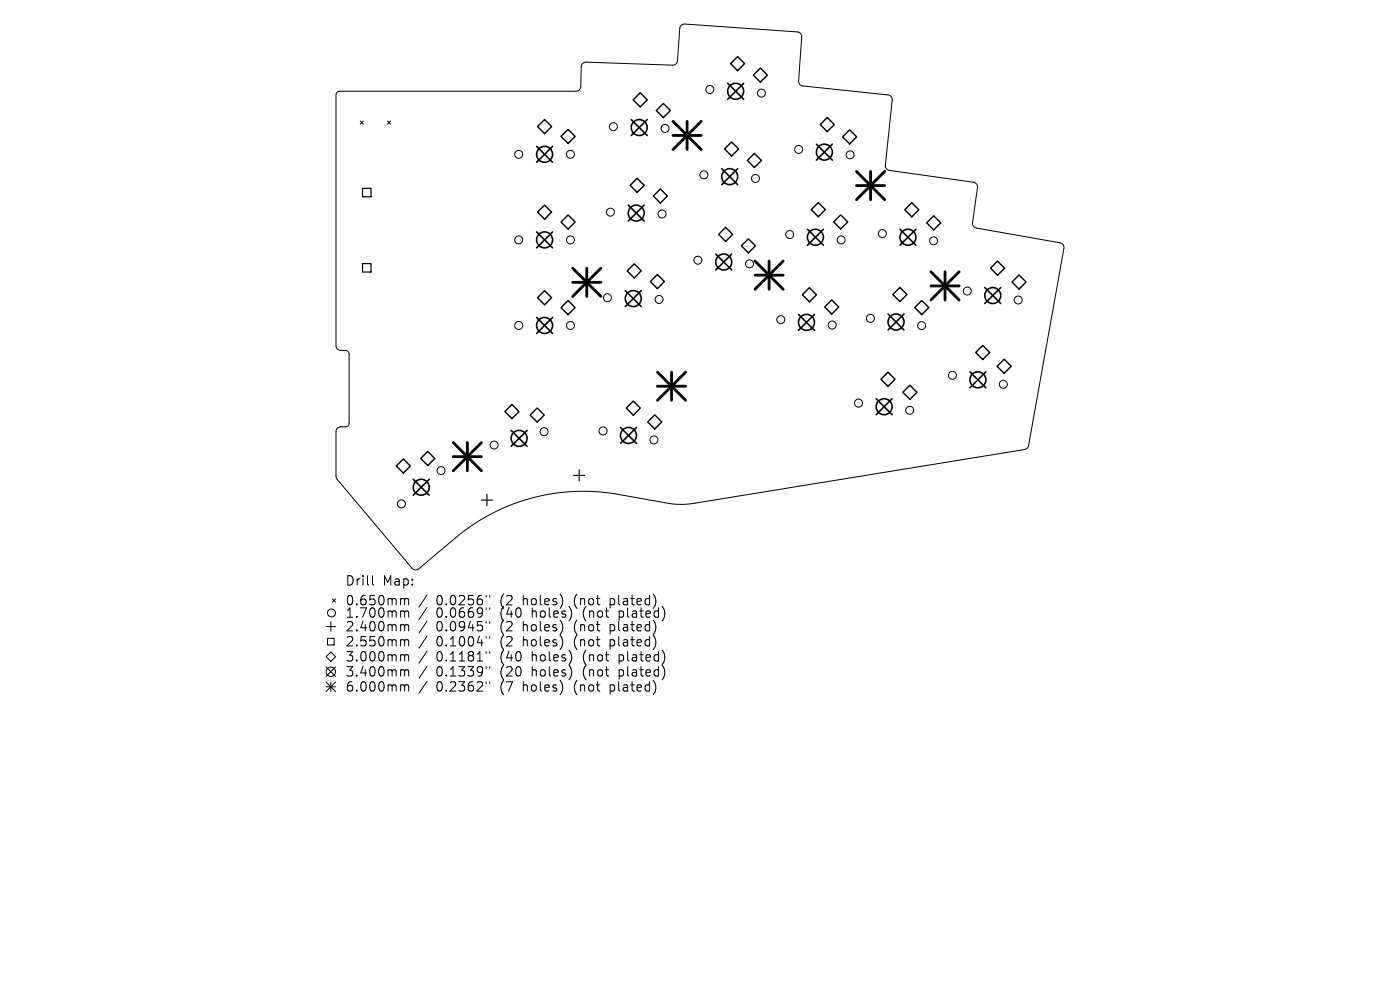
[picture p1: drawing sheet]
<svg xmlns="http://www.w3.org/2000/svg" width="297mm" height="210mm" viewBox="0 0 297 210" stroke-linecap="round" stroke-linejoin="round" font-family="sans-serif">
<defs><g id="words">
<g font-size="2.8">
<text x="73.2" y="124.5">Drill</text>
<text x="81.2" y="124.5">Map:</text>
<text x="73.2" y="128.7">0.650mm</text>
<text x="73.2" y="131.3">1.700mm</text>
<text x="92.6" y="128.7">0.0256&quot;</text>
<text x="92.6" y="131.3">0.0669&quot;</text>
<text x="106.3" y="128.7">(2</text>
<text x="106.3" y="131.3">(40</text>
<text x="111.2" y="128.7">holes)</text>
<text x="113.1" y="131.3">holes)</text>
<text x="122.2" y="128.7">(not</text>
<text x="124.1" y="131.3">(not</text>
<text x="130" y="128.7">plated)</text>
<text x="131.9" y="131.3">plated)</text>
<text x="73.2" y="134.2">2.400mm</text>
<text x="73.2" y="137.4">2.550mm</text>
<text x="92.6" y="134.2">0.0945&quot;</text>
<text x="92.6" y="137.4">0.1004&quot;</text>
<text x="106.3" y="134.2">(2</text>
<text x="106.3" y="137.4">(2</text>
<text x="111.2" y="134.2">holes)</text>
<text x="111.2" y="137.4">holes)</text>
<text x="122.2" y="134.2">(not</text>
<text x="122.2" y="137.4">(not</text>
<text x="130" y="134.2">plated)</text>
<text x="130" y="137.4">plated)</text>
<text x="73.2" y="140.6">3.000mm</text>
<text x="73.2" y="143.8">3.400mm</text>
<text x="92.6" y="140.6">0.1181&quot;</text>
<text x="92.6" y="143.8">0.1339&quot;</text>
<text x="106.3" y="140.6">(40</text>
<text x="106.3" y="143.8">(20</text>
<text x="113.1" y="140.6">holes)</text>
<text x="113.1" y="143.8">holes)</text>
<text x="124.1" y="140.6">(not</text>
<text x="124.1" y="143.8">(not</text>
<text x="131.9" y="140.6">plated)</text>
<text x="131.9" y="143.8">plated)</text>
<text x="73.2" y="147">6.000mm</text>
<text x="92.6" y="147">0.2362&quot;</text>
<text x="106.3" y="147">(7</text>
<text x="111.2" y="147">holes)</text>
<text x="122.2" y="147">(not</text>
<text x="130" y="147">plated)</text>
</g>
</g></defs>
<g fill="none" stroke="#000" stroke-width=".21">
<path d="M71.5 19.6l.5-.2h50.2a1.01 1.01 0 0 0 1-1.1l.1-4.2a1 1 0 0 1 1-.9l18.4 .6a1 1 0 0 0 1-.9l.5-6.9a1 1 0 0 1 1.1-.9l23.8 1.7a1 1 0 0 1 1 1l-.7 9.4a1 1 0 0 0 .9 1l18.1 1.9a1 1 0 0 1 .9 1.1l-1.5 13.9a1 1 0 0 0 .9 1l17.8 2.6a1 1 0 0 1 .9 1.1l-1.1 7.5a1 1 0 0 0 .8 1.1l17.8 3.1a1 1 0 0 1 .8 1.2l-7.5 41.8-.4 .7-71.3 11.7-2.4 .1-1.6-.1-12.1-2.2a42.1 42.1 0 0 0-33.8 9.4l-7.8 6.6a1 1 0 0 1-1.4-.2l-16-19-.1-.6v-9.3a1.01 1.01 0 0 1 1-1.1h1.3l.4-.4 .1-.3v-14.8l-.2-.4-.4-.2-1.2-.1a1.01 1.01 0 0 1-1-1v-53.2zM76.4 25.7l.7 .6M77.1 25.7l-.7 .6M82.2 25.7l.6 .6M82.8 25.7l-.6 .6M69.2 132.9h2M69.5 135.4h1.4v1.4h-1.4zM70.2 138.3l1 1-1 1-1-1zM70.2 131.9v2M70.5 127.1l.7 .6M71.2 127.1l-.7 .6M79 122.1v1.7l.3 .3"/>
<path d="M85.3 127l.4 .1 .1 .2M85.3 129.6h.3l.2 .3M85.3 132.5l.4 .1 .1 .2M85.3 135.7h.3l.2 .3M85.3 138.9h.3l.2 .3M85.8 139.2l.3-.3 .5 .1 .1 1.2M85.8 127.3l.3-.3 .5 .1 .1 1.2M85.8 127.3v1M85.8 129.9v1M85.8 132.8v1M85.8 136v1M85.8 139.2v1"/>
<path d="M85.8 129.9l.3-.3 .5 .1 .1 1.2M85.8 132.8l.3-.3 .5 .1 .1 1.2M85.8 136l.3-.3 .5 .1 .1 1.2M90.6 126.2l-1.7 2.6M90.6 128.8l-1.7 2.6M90.6 131.7l-1.7 2.6M90.6 134.9l-1.7 2.6M90.6 138.1l-1.7 2.6M103.1 126.3v.4M103.1 128.9v.4M103.1 131.8v.4M103.1 135v.4"/>
<path d="M103.1 138.2v.4M103.9 126.3v.4M103.9 128.9v.4M103.9 131.8v.4M103.9 135v.4M103.9 138.2v.4M69.2 141.5l2 2M69.2 144.7l2 2M69.2 145.7h2M70.2 144.7v2M71.2 141.5l-2 2M71.2 144.7l-2 2"/>
<path d="M85.3 142.1l.4 .1 .1 .2M85.3 145.3l.4 .1 .1 .2M85.8 142.4v1M85.8 145.6v1M85.8 142.4l.3-.3 .5 .1 .1 1.2M85.8 145.6l.3-.3 .5 .1 .1 1.2M90.6 141.3l-1.7 2.6M90.6 144.5l-1.7 2.6M103.1 141.4v.4M103.1 144.6v.4M103.9 141.4v.4M103.9 144.6v.4"/>
<circle cx="150.6" cy="19" r=".85"/>
<circle cx="161.5" cy="19.7" r=".85"/>
<circle cx="110" cy="32.7" r=".85"/>
<circle cx="121" cy="32.7" r=".85"/>
<circle cx="130.1" cy="26.9" r=".85"/>
<circle cx="141.1" cy="27.2" r=".85"/>
<circle cx="149.3" cy="37.1" r=".85"/>
<circle cx="160.3" cy="37.9" r=".85"/>
<circle cx="169.4" cy="31.7" r=".85"/>
<circle cx="180.3" cy="32.8" r=".85"/>
<circle cx="110" cy="50.9" r=".85"/>
<circle cx="121" cy="50.9" r=".85"/>
<circle cx="129.5" cy="45" r=".85"/>
<circle cx="140.5" cy="45.4" r=".85"/>
<circle cx="148.1" cy="55.2" r=".85"/>
<circle cx="159" cy="56" r=".85"/>
<circle cx="167.5" cy="49.8" r=".85"/>
<circle cx="178.4" cy="50.9" r=".85"/>
<circle cx="187.2" cy="49.6" r=".85"/>
<circle cx="198" cy="51.1" r=".85"/>
<circle cx="110" cy="69" r=".85"/>
<circle cx="121" cy="69" r=".85"/>
<circle cx="128.9" cy="63.1" r=".85"/>
<circle cx="139.8" cy="63.5" r=".85"/>
<circle cx="165.6" cy="67.8" r=".85"/>
<circle cx="176.5" cy="69" r=".85"/>
<circle cx="184.7" cy="67.5" r=".85"/>
<circle cx="195.5" cy="69.1" r=".85"/>
<circle cx="202.1" cy="79.6" r=".85"/>
<circle cx="205.2" cy="61.7" r=".85"/>
<circle cx="216" cy="63.6" r=".85"/>
<circle cx="93.6" cy="99.8" r=".85"/>
<circle cx="104.8" cy="94.4" r=".85"/>
<circle cx="115.4" cy="91.6" r=".85"/>
<circle cx="127.9" cy="91.4" r=".85"/>
<circle cx="138.7" cy="93.3" r=".85"/>
<circle cx="182.1" cy="85.5" r=".85"/>
<circle cx="193" cy="87" r=".85"/>
<circle cx="212.9" cy="81.5" r=".85"/>
<circle cx="85.2" cy="106.9" r=".85"/>
<circle cx="70.3" cy="130" r=".85"/>
<circle cx="70.2" cy="142.5" r="1"/>
</g>
<path d="M122.9 99.6v2.4M102.1 106.1h2.4M103.3 104.9v2.4M121.7 100.8h2.4" fill="none" stroke="#000" stroke-width=".24"/>
<path d="M76.9 40h1.8v1.8h-1.8zM76.9 55.9h1.8v1.8h-1.8z" fill="none" stroke="#000" stroke-width=".25"/>
<g fill="none" stroke="#000" stroke-width=".3">
<path d="M155 13.5l1.5-1.5 1.5 1.5-1.5 1.5zM161.3 14.4l1.5 1.5-1.5 1.5-1.5-1.5zM114 26.9l1.5-1.5 1.5 1.5-1.5 1.4zM120.5 27.4l1.5 1.5-1.5 1.5-1.5-1.5zM133.7 39.3l1.5-1.5 1.5 1.5-1.5 1.5zM134.3 21.2l1.5-1.5 1.5 1.5-1.5 1.5zM140.7 21.9l1.5 1.5-1.5 1.5-1.5-1.5zM153.7 31.6l1.5-1.5 1.5 1.5-1.5 1.5zM160 32.5l1.5 1.5-1.5 1.5-1.5-1.5zM174 26.4l1.5-1.5 1.5 1.5-1.5 1.5zM178.7 29l1.5-1.5 1.5 1.5-1.5 1.5zM114 45l1.5-1.5 1.5 1.5-1.5 1.5z"/>
<path d="M119 47.1l1.5-1.5 1.5 1.5-1.5 1.5zM133.1 57.5l1.4-1.5 1.5 1.5-1.5 1.5zM138 59.7l1.5-1.5 1.5 1.5-1.5 1.5zM140.1 40.1l1.5 1.5-1.5 1.5-1.5-1.5zM152.4 49.7l1.5-1.5 1.5 1.5-1.5 1.5zM157.3 52.2l1.5-1.5 1.5 1.5-1.5 1.4zM173.6 43l1.5 1.5-1.5 1.5-1.5-1.5zM176.8 47.1l1.5-1.5 1.5 1.5-1.5 1.5zM191.9 44.5l1.5-1.5 1.5 1.5-1.5 1.5zM198.1 45.8l1.5 1.5-1.5 1.5-1.5-1.5zM210.1 56.9l1.5-1.5 1.5 1.5-1.5 1.5zM216.2 58.3l1.5 1.5-1.5 1.5-1.5-1.5z"/>
<path d="M114 63.2l1.5-1.5 1.5 1.5-1.5 1.5zM119 65.3l1.5-1.5 1.5 1.5-1.5 1.4zM170.2 62.5l1.5-1.5 1.5 1.5-1.5 1.5zM175 65.1l1.4-1.5 1.5 1.5-1.5 1.5zM188.4 79l1.5 1.4-1.5 1.5-1.5-1.5zM189.4 62.5l1.5-1.5 1.5 1.5-1.5 1.5zM194.1 65.2l1.5-1.5 1.5 1.5-1.5 1.5zM207 74.8l1.5-1.5 1.5 1.5-1.5 1.5zM213 76.2l1.5 1.5-1.5 1.5-1.5-1.5zM84.1 98.9l1.5-1.5 1.5 1.5-1.5 1.5zM89.2 97.3l1.5-1.5 1.5 1.5-1.5 1.5zM107.1 87.3l1.5-1.5 1.5 1.5-1.5 1.5z"/>
<path d="M112.5 88l1.5-1.5 1.5 1.5-1.5 1.5zM132.9 86.6l1.4-1.5 1.5 1.5-1.5 1.5zM138.9 88l1.5 1.5-1.5 1.5-1.5-1.5zM193 81.7l1.5 1.5-1.5 1.5-1.5-1.5z"/>
</g>
<g fill="none" stroke="#000" stroke-width=".34">
<path d="M154.4 17.7l3.4 3.4M157.8 17.7l-3.4 3.4M113.8 31l3.4 3.4M117.2 31l-3.4 3.4M133.9 25.4l3.4 3.4M137.3 25.4l-3.4 3.4M153.1 35.8l3.4 3.4M156.5 35.8l-3.4 3.4M173.2 30.6l3.4 3.4M176.6 30.6l-3.4 3.4M113.8 49.2l3.4 3.4M117.2 49.2l-3.4 3.4"/>
<path d="M133.3 43.5l3.4 3.4M136.7 43.5l-3.4 3.4M151.8 53.9l3.4 3.4M155.2 53.9l-3.4 3.4M171.3 48.6l3.4 3.4M174.7 48.6l-3.4 3.4M190.9 48.6l3.4 3.4M194.3 48.6l-3.4 3.4M113.8 67.3l3.4 3.4M117.2 67.3l-3.4 3.4M132.6 61.6l3.4 3.4M136 61.6l-3.4 3.4"/>
<path d="M169.4 66.7l3.4 3.4M172.8 66.7l-3.4 3.4M188.4 66.6l3.4 3.4M191.8 66.6l-3.4 3.4M205.8 78.9l3.4 3.4M208.9 61l3.4 3.4M209.2 78.9l-3.4 3.4M212.3 61l-3.4 3.4M108.4 91.3l3.4 3.4M111.8 91.3l-3.4 3.4M131.6 90.7l3.4 3.4M135 90.7l-3.4 3.4"/>
<path d="M185.9 84.6l3.4 3.4M189.3 84.6l-3.4 3.4M87.7 101.7l3.4 3.4M91.1 101.7l-3.4 3.4"/>
<circle cx="156.1" cy="19.4" r="1.7"/>
<circle cx="115.5" cy="32.7" r="1.7"/>
<circle cx="135.6" cy="27.1" r="1.7"/>
<circle cx="154.8" cy="37.5" r="1.7"/>
<circle cx="174.9" cy="32.3" r="1.7"/>
<circle cx="115.5" cy="50.9" r="1.7"/>
<circle cx="135" cy="45.2" r="1.7"/>
<circle cx="153.5" cy="55.6" r="1.7"/>
<circle cx="173" cy="50.3" r="1.7"/>
<circle cx="192.6" cy="50.3" r="1.7"/>
<circle cx="115.5" cy="69" r="1.7"/>
<circle cx="134.3" cy="63.3" r="1.7"/>
<circle cx="171.1" cy="68.4" r="1.7"/>
<circle cx="190.1" cy="68.3" r="1.7"/>
<circle cx="210.6" cy="62.7" r="1.7"/>
<circle cx="110.1" cy="93" r="1.7"/>
<circle cx="133.3" cy="92.4" r="1.7"/>
<circle cx="187.6" cy="86.3" r="1.7"/>
<circle cx="207.5" cy="80.6" r="1.7"/>
<circle cx="89.4" cy="103.4" r="1.7"/>
</g>
<g fill="none" stroke="#000" stroke-width=".6">
<path d="M142.8 25.7l6 6M142.8 28.7h6M145.8 25.7v6M148.8 25.7l-6 6M181.7 36.4l6 6M181.7 39.4h6M184.7 36.4v6M187.7 36.4l-6 6M121.5 56.9l6 6M121.5 59.9h6M124.5 56.9v6M127.5 56.9l-6 6"/>
<path d="M160.2 55.4l6 6M160.2 58.4h6M163.2 55.4v6M166.2 55.4l-6 6M197.5 57.7l6 5.9M200.5 57.7v5.9M203.5 57.7l-6 5.9M139.5 78.9l6 6M142.5 78.9v6M145.5 78.9l-6 6M197.5 60.7h6M96.2 93.9l5.9 6"/>
<path d="M96.2 96.9h5.9M99.1 93.9v6M102.1 93.9l-5.9 6M139.5 81.9h6"/>
</g>
<use href="#words"/>
</svg>
